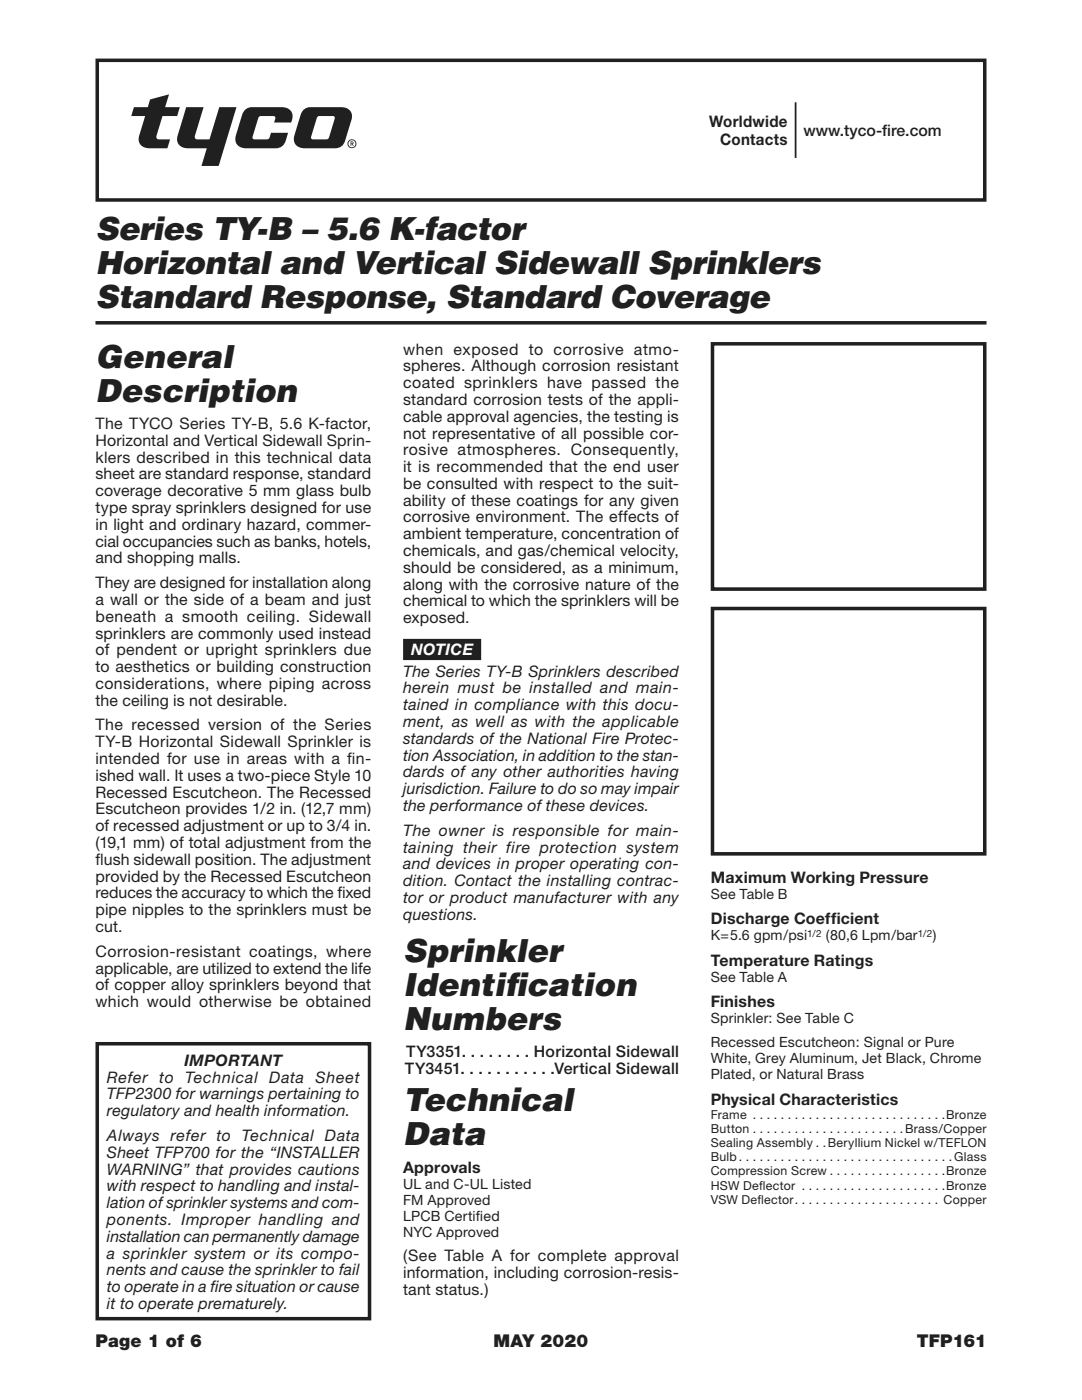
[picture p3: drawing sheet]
<svg xmlns="http://www.w3.org/2000/svg" width="216mm" height="279mm" viewBox="0 0 216 279" stroke-linecap="round" stroke-linejoin="round" font-family="sans-serif">
<defs><g id="words">
<g font-size="6.3" fill="#231f20">
<text x="19" y="47.9">Series TY-B – 5.6 K-factor</text>
<text x="19" y="54.7">Horizontal and Vertical Sidewall Sprinklers</text>
<text x="19" y="61.5">Standard Response, Standard Coverage</text>
<text x="19" y="73.4">General</text>
<text x="19" y="80.1">Description</text>
<text x="80.4" y="191.9">Sprinkler</text>
<text x="80.4" y="198.7">Identif</text>
<text x="100.7" y="198.7">ication</text>
<text x="80.4" y="205.5">Numbers</text>
<text x="80.4" y="221.6">Technical</text>
<text x="80.4" y="228.4">Data</text>
</g>
<g font-size="3.5" fill="#231f20">
<text x="19" y="268.8">Page 1 of 6</text>
<text x="98.5" y="268.8">MAY 2020</text>
<text x="182.9" y="268.8">TFP161</text>
</g>
<g font-size="3.2" fill="#231f20">
<text x="141.5" y="25.3">Worldwide</text>
<text x="143.7" y="28.9">Contacts</text>
<text x="160.3" y="27.1">www.tyco-f</text>
<text x="176" y="27.1">ire.com</text>
<text x="80.4" y="70.8">when exposed to corrosive atmo-</text>
<text x="80.4" y="74.1">spheres. Although corrosion resistant</text>
<text x="80.4" y="77.5">coated sprinklers have passed the</text>
<text x="80.4" y="80.8">standard corrosion tests of the appli-</text>
<text x="19" y="85.6">The TYCO Series TY-B, 5.6 K-factor,</text>
<text x="19" y="89">Horizontal and Vertical Sidewall Sprin-</text>
<text x="80.4" y="84.2">cable approval agencies, the testing is</text>
<text x="80.4" y="87.5">not representative of all possible cor-</text>
<text x="19" y="92.3">klers described in this technical data</text>
<text x="19" y="95.7">sheet are standard response, standard</text>
<text x="80.4" y="90.9">rosive atmospheres. Consequently,</text>
<text x="80.4" y="94.2">it is recommended that the end user</text>
<text x="19" y="99">coverage decorative 5 mm glass bulb</text>
<text x="80.4" y="97.6">be consulted with respect to the suit-</text>
<text x="80.4" y="100.9">ability of these coatings for any given</text>
<text x="19" y="102.4">type spray sprinklers designed for use</text>
<text x="19" y="105.7">in light and ordinary hazard, commer-</text>
<text x="80.4" y="104.3">corrosive environment. The effects of</text>
<text x="80.4" y="107.6">ambient temperature, concentration of</text>
<text x="19" y="109.1">cial occupancies such as banks, hotels,</text>
<text x="19" y="112.4">and shopping malls.</text>
<text x="80.4" y="111">chemicals, and gas/chemical velocity,</text>
<text x="19" y="117.4">They are designed for installation along</text>
<text x="80.4" y="114.3">should be considered, as a minimum,</text>
<text x="80.4" y="117.7">along with the corrosive nature of the</text>
<text x="19" y="120.7">a wall or the side of a beam and just</text>
<text x="19" y="124.1">beneath a smooth ceiling. Sidewall</text>
<text x="80.4" y="121">chemical to which the sprinklers will be</text>
<text x="80.4" y="124.4">exposed.</text>
<text x="19" y="127.4">sprinklers are commonly used instead</text>
<text x="19" y="130.8">of pendent or upright sprinklers due</text>
<text x="19" y="134.1">to aesthetics or building construction</text>
<text x="19" y="137.5">considerations, where piping across</text>
<text x="80.4" y="135">The Series TY-B Sprinklers described</text>
<text x="19" y="140.8">the ceiling is not desirable.</text>
<text x="80.4" y="138.4">herein must be installed and main-</text>
<text x="80.4" y="141.7">tained in compliance with this docu-</text>
<text x="19" y="145.8">The recessed version of the Series</text>
<text x="19" y="149.1">TY-B Horizontal Sidewall Sprinkler is</text>
<text x="80.4" y="145.1">ment, as well as with the applicable</text>
<text x="80.4" y="148.5">standards of the National Fire Protec-</text>
<text x="19" y="152.5">intended for use in areas with a f</text>
<text x="19" y="155.8">ished wall. It uses a two-piece Style 10</text>
<text x="69.3" y="152.5">in-</text>
<text x="80.4" y="151.8">tion Association, in addition to the stan-</text>
<text x="80.4" y="155.2">dards of any other authorities having</text>
<text x="19" y="159.2">Recessed Escutcheon. The Recessed</text>
<text x="80.4" y="158.5">jurisdiction. Failure to do so may impair</text>
<text x="80.4" y="161.9">the performance of these devices.</text>
<text x="19" y="162.5">Escutcheon provides 1/2 in. (12,7 mm)</text>
<text x="19" y="165.9">of recessed adjustment or up to 3/4 in.</text>
<text x="80.4" y="166.8">The owner is responsible for main-</text>
<text x="19" y="169.2">(19,1 mm) of total adjustment from the</text>
<text x="19" y="172.6">f</text>
<text x="19" y="172.6">lush sidewall position. The adjustment</text>
<text x="80.4" y="170.1">taining their fire protection system</text>
<text x="80.4" y="173.5">and devices in proper operating con-</text>
<text x="19" y="175.9">provided by the Recessed Escutcheon</text>
<text x="19" y="179.3">reduces the accuracy to which the f</text>
<text x="67.3" y="179.3">ixed</text>
<text x="80.4" y="176.8">dition. Contact the installing contrac-</text>
<text x="141.8" y="176.2">Maximum Working Pressure</text>
<text x="19" y="182.6">pipe nipples to the sprinklers must be</text>
<text x="19" y="186">cut.</text>
<text x="80.4" y="180.2">tor or product manufacturer with any</text>
<text x="80.4" y="183.6">questions.</text>
<text x="141.8" y="184.5">Discharge Coeff</text>
<text x="165.8" y="184.5">icient</text>
<text x="19" y="190.9">Corrosion-resistant coatings, where</text>
<text x="19" y="194.3">applicable, are utilized to extend the life</text>
<text x="19" y="197.6">of copper alloy sprinklers beyond that</text>
<text x="141.8" y="192.8">Temperature Ratings</text>
<text x="19" y="201">which would otherwise be obtained</text>
<text x="141.8" y="201.1">Finishes</text>
<text x="36.8" y="212.7">IMPORTANT</text>
<text x="80.8" y="214.3">TY3451. . . . . . . . . . .Vertical Sidewall</text>
<text x="81.1" y="211">TY3351. . . . . . . . Horizontal Sidewall</text>
<text x="21.3" y="216.1">Refer to</text>
<text x="21.3" y="219.4">TFP2300 for warnings pertaining to</text>
<text x="37" y="216.1">Technical</text>
<text x="53.7" y="216.1">Data</text>
<text x="63" y="216.1">Sheet</text>
<text x="141.8" y="220.5">Physical Characteristics</text>
<text x="21.3" y="222.8">regulatory and health information.</text>
<text x="21.3" y="227.7">Always refer to Technical Data</text>
<text x="21.3" y="231.1">Sheet TFP700 for the “INSTALLER</text>
<text x="21.3" y="234.4">WARNING” that provides cautions</text>
<text x="21.3" y="237.8">with respect to handling and instal-</text>
<text x="80.4" y="234.1">Approvals</text>
<text x="21.3" y="241.1">lation of sprinkler systems and com-</text>
<text x="21.3" y="244.5">ponents. Improper handling and</text>
<text x="21.3" y="247.8">installation can permanently damage</text>
<text x="21.3" y="251.2">a sprinkler system or its compo-</text>
<text x="80.4" y="251.7">(See Table A for complete approval</text>
<text x="21.3" y="254.5">nents and cause the sprinkler to fail</text>
<text x="21.3" y="257.9">to operate in a f</text>
<text x="42" y="257.9">ire situation or cause</text>
<text x="80.4" y="255.1">information, including corrosion-resis-</text>
<text x="21.3" y="261.2">it to operate prematurely.</text>
<text x="80.4" y="258.4">tant status.)</text>
</g>
<text font-size="3.2" fill="#fff" x="82" y="130.7">NOTICE</text>
<g font-size="2.8" fill="#231f20">
<text x="141.8" y="179.4">See Table B</text>
<text x="141.8" y="187.7">K=5.6 gpm/psi</text>
<text x="164.8" y="187.7">(80,6 Lpm/bar</text>
<text x="186.1" y="187.7">)</text>
<text x="141.8" y="195.9">See Table A</text>
<text x="141.8" y="204.2">Sprinkler: See Table C</text>
<text x="141.8" y="209">Recessed Escutcheon: Signal or Pure</text>
<text x="141.8" y="212.2">White, Grey Aluminum, Jet Black, Chrome</text>
<text x="141.8" y="215.4">Plated, or Natural Brass</text>
<text x="80.4" y="237.3">UL and C-UL Listed</text>
<text x="80.4" y="240.4">FM Approved</text>
<text x="80.4" y="243.6">LPCB Certif</text>
<text x="95" y="243.6">ied</text>
<text x="80.4" y="246.8">NYC Approved</text>
</g>
<g font-size="2.5" fill="#231f20">
<text x="141.8" y="223.3">Frame</text>
<text x="141.8" y="226.1">Button</text>
<text x="180.6" y="226.1">Brass/Copper</text>
<text x="188.8" y="223.3">Bronze</text>
<text x="141.8" y="228.9">Sealing Assembly. .</text>
<text x="141.8" y="231.8">Bulb</text>
<text x="165.2" y="228.9">Beryllium Nickel w/TEFLON</text>
<text x="190.4" y="231.8">Glass</text>
<text x="141.8" y="234.6">Compression Screw</text>
<text x="141.8" y="237.4">HSW Def</text>
<text x="151.5" y="237.4">lector</text>
<text x="188.8" y="234.6">Bronze</text>
<text x="188.8" y="237.4">Bronze</text>
<text x="141.8" y="240.2">VSW Def</text>
<text x="151.2" y="240.2">lector</text>
<text x="188.3" y="240.2">Copper</text>
</g>
<g font-size="2" fill="#231f20">
<text x="161" y="187">1/2</text>
<text x="183.1" y="187">1/2</text>
</g>
</g></defs>
<path d="M19.4 12h177.1v27.9h-177.1zM19 64.4h177.8M19.4 208.3h54.3v54.9h-54.3z" fill="none" stroke="#231f20" stroke-width=".71" stroke-linecap="butt"/>
<path d="M158.7 20.4v11.1" fill="none" stroke="#231f20" stroke-width=".35"/>
<path d="M70.1 28.4v.2h.3l-.1-.2zM69.9 28.2l.6 .2v.3h-.2l.3 .4h-.2l-.2-.3-.1 .3h-.2zM69.5 28.7a.72 .72 0 0 0 1.4 0 .72 .72 0 0 0-1.4 0zM69.3 28.7a.9 .9 0 0 1 1.8 0 .9 .9 0 0 1-1.8 0zM48.8 22l-.5 .9-.8 2.7a4.2 4.2 0 0 0-.3 3.1 2.17 2.17 0 0 0 1.9 .9h5.9a2.17 2.17 0 0 0 2.2-2l.3-1.1h-3.4l-.2 .7a.61 .61 0 0 1-.7 .6l-2.7-.1a1.57 1.57 0 0 1 .2-1.5l.7-2.3a.71 .71 0 0 1 .7-.7h2.7l.1 .5-.2 .8h3.4a1.99 1.99 0 0 0 0-2.2 1.99 1.99 0 0 0-1.9-.9h-5.9a1.9 1.9 0 0 0-1.5 .6zM63.3 23.4l.5-.2h2.9a1.55 1.55 0 0 1-.2 1.5l-.7 2.3a.71 .71 0 0 1-.7 .8l-2.9-.1a1.58 1.58 0 0 1 .2-1.5zM60.5 22l-.5 .9-.8 2.7a4.2 4.2 0 0 0-.3 3.1 2.17 2.17 0 0 0 1.9 .9h6a2.24 2.24 0 0 0 2.3-2.2l.6-2.1a4.2 4.2 0 0 0 .3-3 2.43 2.43 0 0 0-2.4-.9h-5.7a1.9 1.9 0 0 0-1.4 .6zM37.2 21.4l-1.3 4.2a4.3 4.3 0 0 0-.3 3.1 2.2 2.2 0 0 0 1.9 .9h3.8l-1.1 3.5h3.4l3.6-11.7h-3.4l-2 6.4h-2.7a.78 .78 0 0 1-.1-1.1l1.6-5.3zM26.7 21.4h2.8l.4-1.5 3.8-1.1-.8 2.6h3l-.6 1.8h-2.9l-1 3.5a.79 .79 0 0 0 0 1.1h2.5l-.5 1.8h-3.6a1.9 1.9 0 0 1-2-2.5l1.2-3.9h-2.8z" fill="#231f20"/>
<path d="M80.4 129.6h15.6" fill="none" stroke="#231f20" stroke-width="4.2" stroke-linecap="butt"/>
<path d="M142.2 68.6h54.3v49h-54.3zM142.2 121.4h54.3v49h-54.3z" fill="none" stroke="#231f20" stroke-width=".71" stroke-linecap="butt"/>
<use href="#words"/>
</svg>
